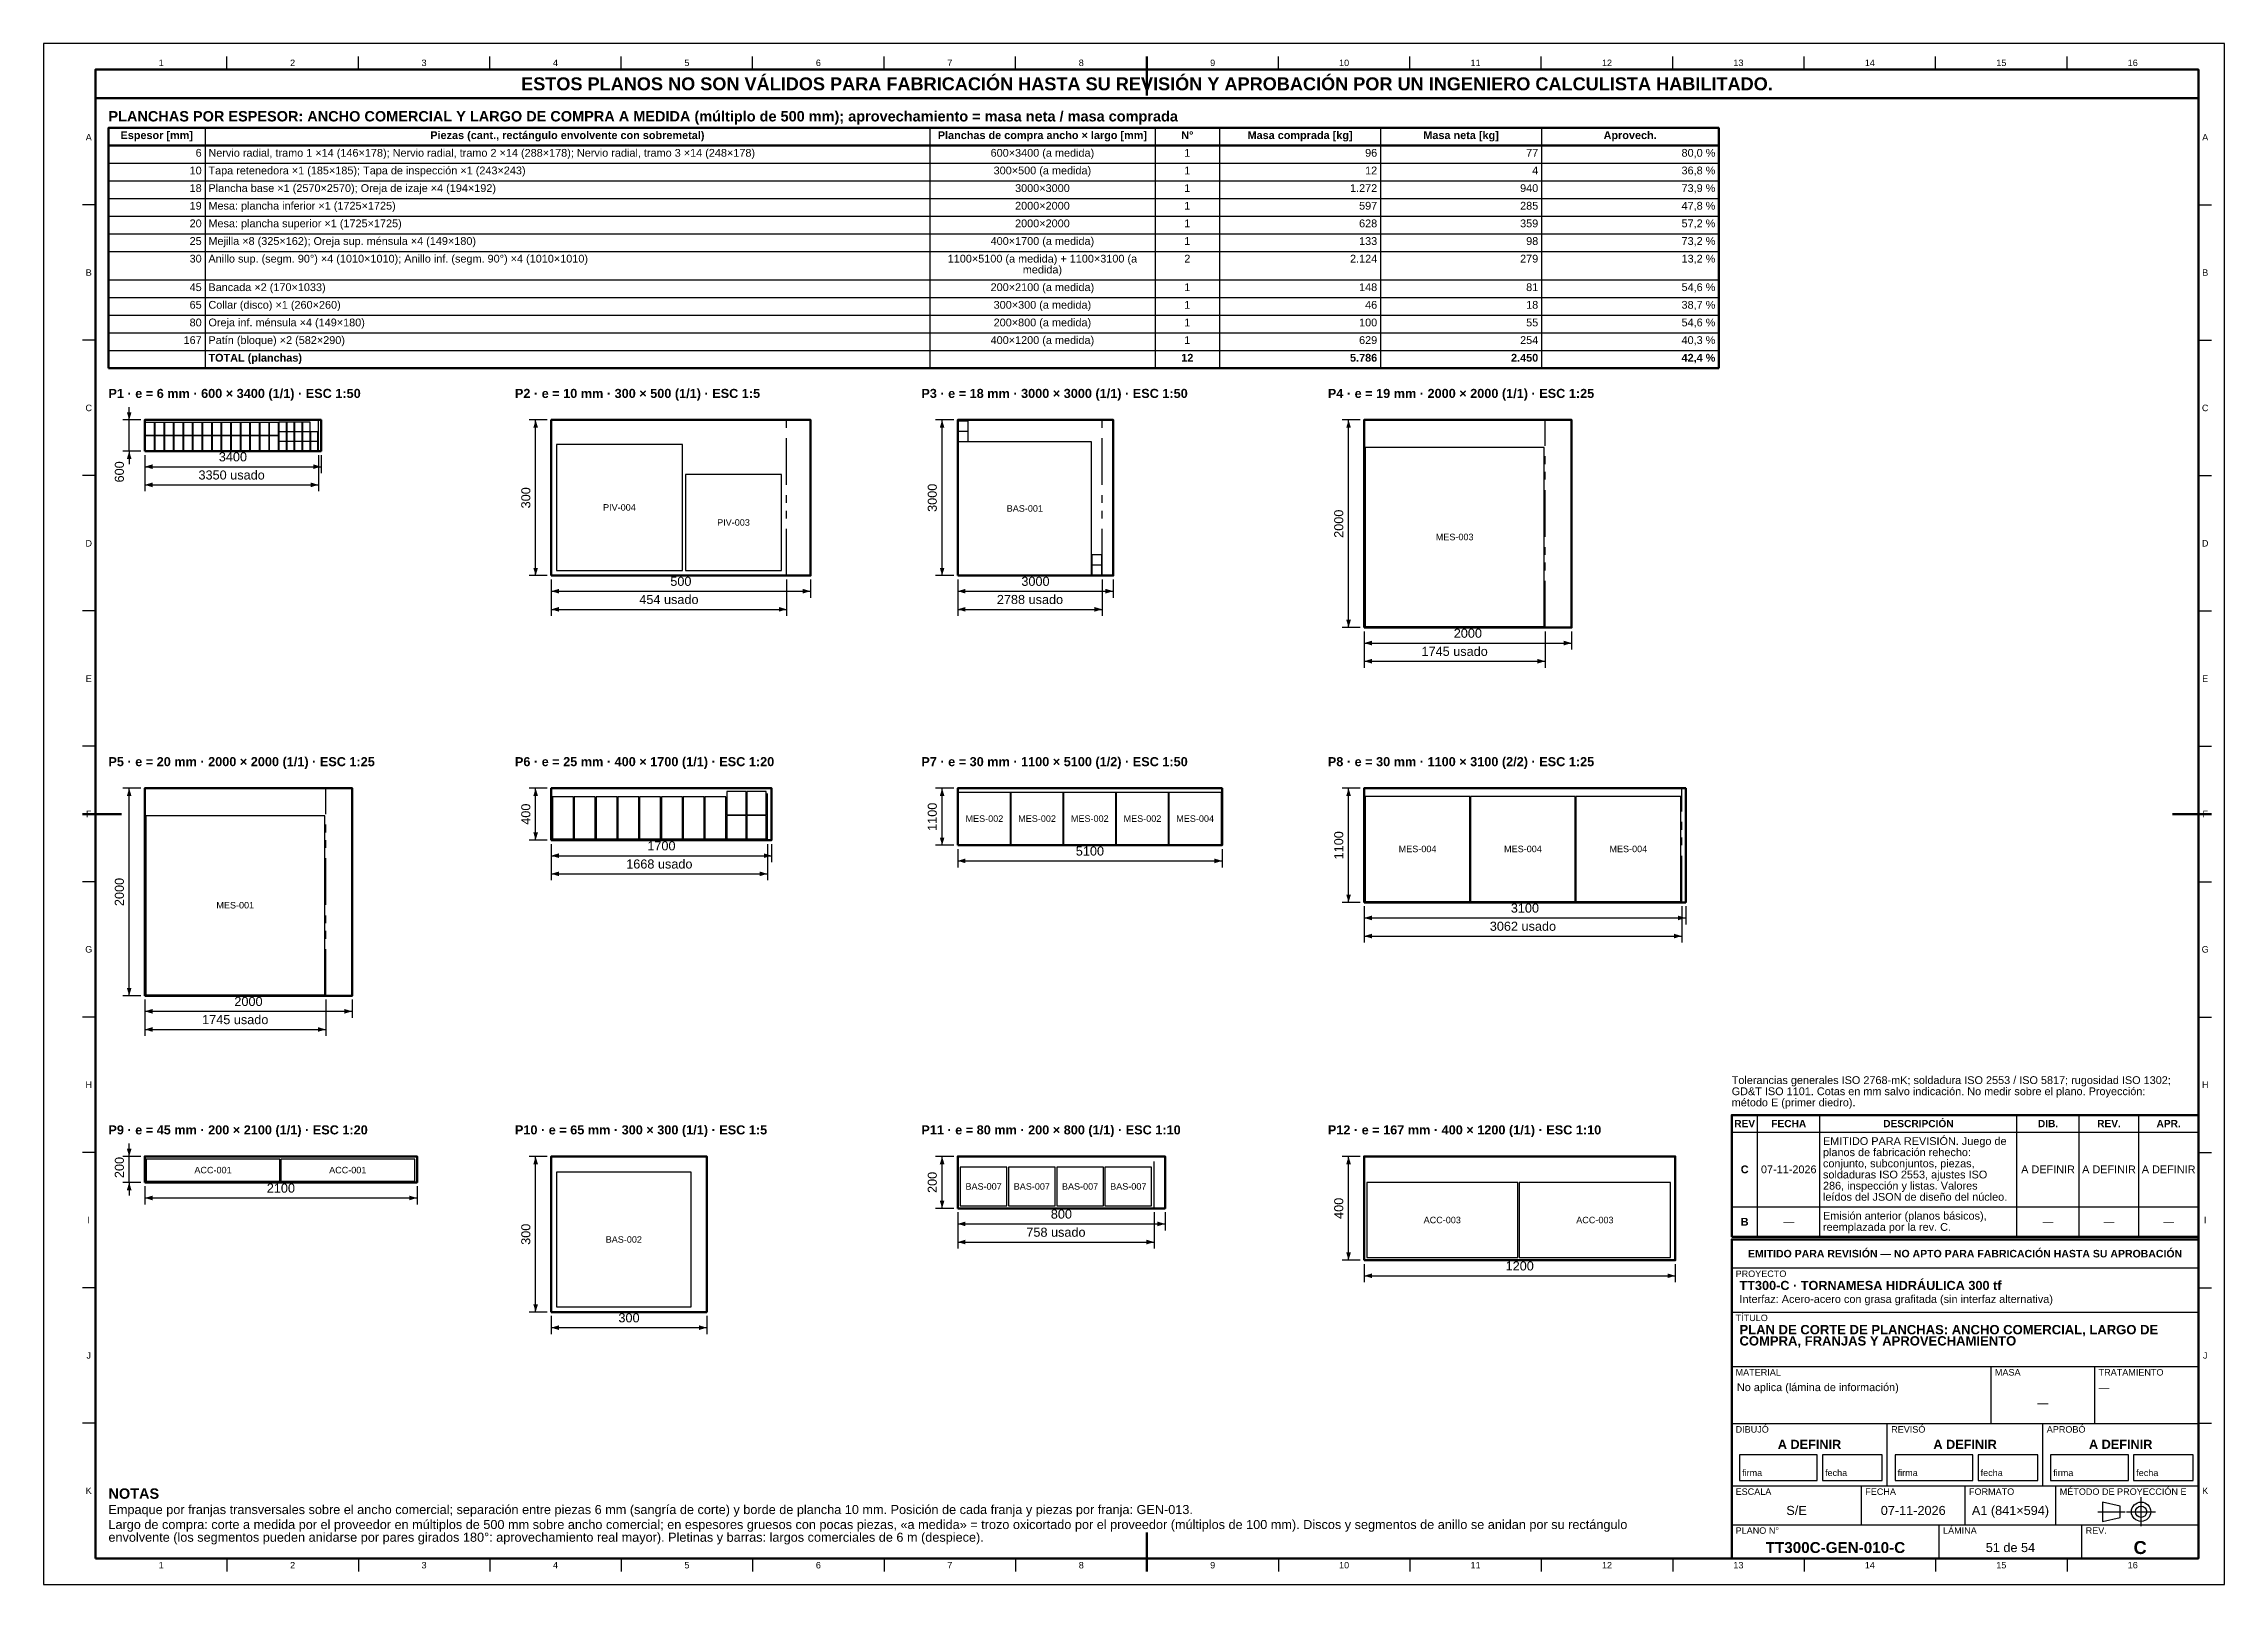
# Model space of a CAD drawing. Header units: millimetres. Extents: x 0 to 841, y 0 to 594.
import ezdxf
from ezdxf.enums import TextEntityAlignment as Align

# ---------------------------------------------------------------- set-up
doc = ezdxf.new("R2010")
doc.units = ezdxf.units.MM
doc.linetypes.add('EJE', pattern=[31, 20, -4, 3, -4])
doc.linetypes.add('FANTASMA', pattern=[35, 18, -4, 3, -3, 3, -4])
for name, color, linetype, lineweight in [('COTA', 7, 'CONTINUOUS', 25), ('EJE', 7, 'EJE', 25), ('FANT', 7, 'FANTASMA', 25), ('FINA', 7, 'CONTINUOUS', 25), ('MARCO', 7, 'CONTINUOUS', 70), ('TXT', 7, 'CONTINUOUS', 25), ('VIS', 7, 'CONTINUOUS', 50)]:
    doc.layers.add(name, color=color, linetype=linetype, lineweight=lineweight)
doc.styles.add('STD', font='LiberationSans-Regular.ttf')
doc.styles.add('STDB', font='LiberationSans-Bold.ttf')

msp = doc.modelspace()

# ---------------------------------------------------------------- texts
at = {"layer": 'TXT'}
for s, height, style, p in [('1', 2.5, 'STD', (45.34, 586.6)), ('2', 2.5, 'STD', (96.03, 586.6)), ('3', 2.5, 'STD', (146.72, 586.6)), ('ESTOS PLANOS NO SON VÁLIDOS PARA FABRICACIÓN HASTA SU REVISIÓN Y APROBACIÓN POR UN INGENIERO CALCULISTA HABILITADO.', 5, 'STDB', (425.5, 578.5)), ('4', 2.5, 'STD', (197.41, 586.6)), ('5', 2.5, 'STD', (248.09, 586.6)), ('6', 2.5, 'STD', (298.78, 586.6)), ('7', 2.5, 'STD', (349.47, 586.6)), ('8', 2.5, 'STD', (400.16, 586.6)), ('9', 2.5, 'STD', (450.84, 586.6)), ('10', 2.5, 'STD', (501.53, 586.6)), ('11', 2.5, 'STD', (552.22, 586.6)), ('12', 2.5, 'STD', (602.91, 586.6)), ('13', 2.5, 'STD', (653.59, 586.6)), ('14', 2.5, 'STD', (704.28, 586.6)), ('15', 2.5, 'STD', (754.97, 586.6)), ('16', 2.5, 'STD', (805.66, 586.6)), ('A', 2.5, 'STD', (17.4, 557.91)), ('Espesor [mm]', 3, 'STDB', (43.63, 558.7)), ('Piezas (cant., rectángulo envolvente con sobremetal)', 3, 'STDB', (201.98, 558.7)), ('Planchas de compra ancho × largo [mm]', 3, 'STDB', (385.18, 558.7)), ('N°', 3, 'STDB', (441.07, 558.7)), ('Masa comprada [kg]', 3, 'STDB', (484.54, 558.7)), ('Masa neta [kg]', 3, 'STDB', (546.64, 558.7)), ('Aprovech.', 3, 'STDB', (611.84, 558.7)), ('A', 2.5, 'STD', (833.6, 557.91)), ('600×3400 (a medida)', 3, 'STD', (385.18, 551.9)), ('300×500 (a medida)', 3, 'STD', (385.18, 545.1)), ('1', 3, 'STD', (441.07, 551.9)), ('3000×3000', 3, 'STD', (385.18, 538.3)), ('1', 3, 'STD', (441.07, 545.1)), ('1', 3, 'STD', (441.07, 538.3)), ('2000×2000', 3, 'STD', (385.18, 531.5)), ('1', 3, 'STD', (441.07, 531.5)), ('2000×2000', 3, 'STD', (385.18, 524.7)), ('1', 3, 'STD', (441.07, 524.7)), ('400×1700 (a medida)', 3, 'STD', (385.18, 517.9)), ('1', 3, 'STD', (441.07, 517.9)), ('B', 2.5, 'STD', (17.4, 505.73)), ('1100×5100 (a medida) + 1100×3100 (a', 3, 'STD', (385.18, 511.1)), ('medida)', 3, 'STD', (385.18, 506.9)), ('2', 3, 'STD', (441.07, 511.1)), ('B', 2.5, 'STD', (833.6, 505.73)), ('200×2100 (a medida)', 3, 'STD', (385.18, 500.1)), ('1', 3, 'STD', (441.07, 500.1)), ('300×300 (a medida)', 3, 'STD', (385.18, 493.3)), ('200×800 (a medida)', 3, 'STD', (385.18, 486.5)), ('1', 3, 'STD', (441.07, 493.3)), ('1', 3, 'STD', (441.07, 486.5)), ('400×1200 (a medida)', 3, 'STD', (385.18, 479.7)), ('1', 3, 'STD', (441.07, 479.7)), ('12', 3, 'STDB', (441.07, 472.9)), ('C', 2.5, 'STD', (17.4, 453.55)), ('C', 2.5, 'STD', (833.6, 453.55)), ('PIV-004', 2.5, 'STD', (222.05, 415.2)), ('BAS-001', 2.5, 'STD', (378.4, 414.8)), ('PIV-003', 2.5, 'STD', (266.05, 409.4)), ('MES-003', 2.5, 'STD', (544.15, 403.8)), ('D', 2.5, 'STD', (17.4, 401.36)), ('D', 2.5, 'STD', (833.6, 401.36)), ('E', 2.5, 'STD', (17.4, 349.18)), ('E', 2.5, 'STD', (833.6, 349.18)), ('F', 2.5, 'STD', (17.4, 297)), ('MES-002', 2.5, 'STD', (362.8, 295.23)), ('MES-002', 2.5, 'STD', (383.12, 295.23)), ('MES-002', 2.5, 'STD', (403.44, 295.23)), ('MES-002', 2.5, 'STD', (423.76, 295.23)), ('MES-004', 2.5, 'STD', (444.08, 295.23)), ('F', 2.5, 'STD', (833.6, 297)), ('MES-004', 2.5, 'STD', (529.85, 283.53)), ('MES-004', 2.5, 'STD', (570.49, 283.53)), ('MES-004', 2.5, 'STD', (611.13, 283.53)), ('MES-001', 2.5, 'STD', (73.9, 261.83)), ('G', 2.5, 'STD', (17.4, 244.82)), ('G', 2.5, 'STD', (833.6, 244.82)), ('H', 2.5, 'STD', (17.4, 192.64)), ('H', 2.5, 'STD', (833.6, 192.64)), ('REV', 2.8, 'STDB', (656, 177.65)), ('FECHA', 2.8, 'STDB', (673, 177.65)), ('DESCRIPCIÓN', 2.8, 'STDB', (723, 177.65)), ('DIB.', 2.8, 'STDB', (773, 177.65)), ('REV.', 2.8, 'STDB', (796.5, 177.65)), ('APR.', 2.8, 'STDB', (819.5, 177.65)), ('ACC-001', 2.5, 'STD', (65.33, 159.72)), ('ACC-001', 2.5, 'STD', (117.29, 159.72)), ('C', 3, 'STDB', (656, 160)), ('07-11-2026', 3, 'STD', (673, 160)), ('A DEFINIR', 3, 'STD', (773, 160)), ('A DEFINIR', 3, 'STD', (796.5, 160)), ('A DEFINIR', 3, 'STD', (819.5, 160)), ('BAS-007', 2.5, 'STD', (362.5, 153.42)), ('BAS-007', 2.5, 'STD', (381.1, 153.42)), ('BAS-007', 2.5, 'STD', (399.7, 153.42)), ('BAS-007', 2.5, 'STD', (418.3, 153.42)), ('I', 2.5, 'STD', (17.4, 140.45)), ('ACC-003', 2.5, 'STD', (539.38, 140.47)), ('ACC-003', 2.5, 'STD', (598.23, 140.47)), ('B', 3, 'STDB', (656, 139.8)), ('—', 3, 'STD', (673, 139.8)), ('—', 3, 'STD', (773, 139.8)), ('—', 3, 'STD', (796.5, 139.8)), ('—', 3, 'STD', (819.5, 139.8)), ('I', 2.5, 'STD', (833.6, 140.45)), ('BAS-002', 2.5, 'STD', (223.75, 132.97)), ('EMITIDO PARA REVISIÓN — NO APTO PARA FABRICACIÓN HASTA SU APROBACIÓN', 2.9, 'STDB', (741, 127.5)), ('J', 2.5, 'STD', (17.4, 88.27)), ('J', 2.5, 'STD', (833.6, 88.27)), ('—', 3, 'STD', (771, 70)), ('A DEFINIR', 3.5, 'STDB', (681, 54)), ('A DEFINIR', 3.5, 'STDB', (741, 54)), ('A DEFINIR', 3.5, 'STDB', (801, 54)), ('K', 2.5, 'STD', (17.4, 36.09)), ('K', 2.5, 'STD', (833.6, 36.09)), ('S/E', 3.5, 'STD', (676, 28.5)), ('07-11-2026', 3.5, 'STD', (721, 28.5)), ('A1 (841×594)', 3.5, 'STD', (758.5, 28.5)), ('1', 2.5, 'STD', (45.34, 7.4)), ('2', 2.5, 'STD', (96.03, 7.4)), ('3', 2.5, 'STD', (146.72, 7.4)), ('4', 2.5, 'STD', (197.41, 7.4)), ('5', 2.5, 'STD', (248.09, 7.4)), ('6', 2.5, 'STD', (298.78, 7.4)), ('7', 2.5, 'STD', (349.47, 7.4)), ('8', 2.5, 'STD', (400.16, 7.4)), ('9', 2.5, 'STD', (450.84, 7.4)), ('10', 2.5, 'STD', (501.53, 7.4)), ('11', 2.5, 'STD', (552.22, 7.4)), ('12', 2.5, 'STD', (602.91, 7.4)), ('13', 2.5, 'STD', (653.59, 7.4)), ('TT300C-GEN-010-C', 4.2, 'STDB', (691, 14.2)), ('14', 2.5, 'STD', (704.28, 7.4)), ('51 de 54', 3.5, 'STD', (758.5, 14.2)), ('15', 2.5, 'STD', (754.97, 7.4)), ('16', 2.5, 'STD', (805.66, 7.4)), ('C', 5, 'STDB', (808.5, 14.2))]:
    msp.add_text(s, height=height, dxfattribs=dict(at, style=style)).set_placement(p, align=Align.MIDDLE_CENTER)
for s, height, style, p in [('PLANCHAS POR ESPESOR: ANCHO COMERCIAL Y LARGO DE COMPRA A MEDIDA (múltiplo de 500 mm); aprovechamiento = masa neta / masa comprada', 4, 'STDB', (25, 568)), ('P1 · e = 6 mm · 600 × 3400 (1/1) · ESC 1:50', 3.5, 'STDB', (25, 460.9)), ('P2 · e = 10 mm · 300 × 500 (1/1) · ESC 1:5', 3.5, 'STDB', (181.75, 460.9)), ('P3 · e = 18 mm · 3000 × 3000 (1/1) · ESC 1:50', 3.5, 'STDB', (338.5, 460.9)), ('P4 · e = 19 mm · 2000 × 2000 (1/1) · ESC 1:25', 3.5, 'STDB', (495.25, 460.9)), ('P5 · e = 20 mm · 2000 × 2000 (1/1) · ESC 1:25', 3.5, 'STDB', (25, 318.93)), ('P6 · e = 25 mm · 400 × 1700 (1/1) · ESC 1:20', 3.5, 'STDB', (181.75, 318.93)), ('P7 · e = 30 mm · 1100 × 5100 (1/2) · ESC 1:50', 3.5, 'STDB', (338.5, 318.93)), ('P8 · e = 30 mm · 1100 × 3100 (2/2) · ESC 1:25', 3.5, 'STDB', (495.25, 318.93)), ('P9 · e = 45 mm · 200 × 2100 (1/1) · ESC 1:20', 3.5, 'STDB', (25, 176.97)), ('P10 · e = 65 mm · 300 × 300 (1/1) · ESC 1:5', 3.5, 'STDB', (181.75, 176.97)), ('P11 · e = 80 mm · 200 × 800 (1/1) · ESC 1:10', 3.5, 'STDB', (338.5, 176.97)), ('P12 · e = 167 mm · 400 × 1200 (1/1) · ESC 1:10', 3.5, 'STDB', (495.25, 176.97)), ('planos de fabricación rehecho:', 3, 'STD', (686.2, 168.1)), ('EMITIDO PARA REVISIÓN. Juego de', 3, 'STD', (686.2, 172.4)), ('conjunto, subconjuntos, piezas,', 3, 'STD', (686.2, 163.8)), ('soldaduras ISO 2553, ajustes ISO', 3, 'STD', (686.2, 159.5)), ('286, inspección y listas. Valores', 3, 'STD', (686.2, 155.2)), ('leídos del JSON de diseño del núcleo.', 3, 'STD', (686.2, 150.9)), ('Emisión anterior (planos básicos),', 3, 'STD', (686.2, 143.6)), ('reemplazada por la rev. C.', 3, 'STD', (686.2, 139.3)), ('PROYECTO', 2.5, 'STD', (652.5, 121)), ('TT300-C · TORNAMESA HIDRÁULICA 300 tf', 3.5, 'STDB', (654, 117)), ('Interfaz: Acero-acero con grasa grafitada (sin interfaz alternativa)', 3, 'STD', (654, 111.5)), ('TÍTULO', 2.5, 'STD', (652.5, 104)), ('COMPRA, FRANJAS Y APROVECHAMIENTO', 3.6, 'STDB', (654, 95.68)), ('PLAN DE CORTE DE PLANCHAS: ANCHO COMERCIAL, LARGO DE', 3.6, 'STDB', (654, 100)), ('MATERIAL', 2.5, 'STD', (652.5, 83)), ('No aplica (lámina de información)', 3, 'STD', (653, 77.5)), ('MASA', 2.5, 'STD', (752.5, 83)), ('—', 3, 'STD', (792.5, 77.5)), ('TRATAMIENTO', 2.5, 'STD', (792.5, 83)), ('DIBUJÓ', 2.5, 'STD', (652.5, 61)), ('REVISÓ', 2.5, 'STD', (712.5, 61)), ('APROBÓ', 2.5, 'STD', (772.5, 61)), ('NOTAS', 4, 'STDB', (25, 37)), ('ESCALA', 2.5, 'STD', (652.5, 37)), ('FECHA', 2.5, 'STD', (702.5, 37)), ('FORMATO', 2.5, 'STD', (742.5, 37)), ('MÉTODO DE PROYECCIÓN E', 2.5, 'STD', (777.5, 37)), ('Empaque por franjas transversales sobre el ancho comercial; separación entre piezas 6 mm (sangría de corte) y borde de plancha 10 mm. Posición de cada franja y piezas por franja: GEN-013.', 3.5, 'STD', (25, 30.6)), ('envolvente (los segmentos pueden anidarse por pares girados 180°: aprovechamiento real mayor). Pletinas y barras: largos comerciales de 6 m (despiece).', 3.5, 'STD', (25, 19.93)), ('Largo de compra: corte a medida por el proveedor en múltiplos de 500 mm sobre ancho comercial; en espesores gruesos con pocas piezas, «a medida» = trozo oxicortado por el proveedor (múltiplos de 100 mm). Discos y segmentos de anillo se anidan por su rectángulo', 3.5, 'STD', (25, 24.83)), ('PLANO N°', 2.5, 'STD', (652.5, 22)), ('LÁMINA', 2.5, 'STD', (732.5, 22)), ('REV.', 2.5, 'STD', (787.5, 22))]:
    msp.add_text(s, height=height, dxfattribs=dict(at, style=style)).set_placement(p, align=Align.TOP_LEFT)
for s, style, p in [('6', 'STD', (60.96, 551.9)), ('96', 'STD', (514.29, 551.9)), ('77', 'STD', (576.39, 551.9)), ('80,0 %', 'STD', (644.7, 551.9)), ('10', 'STD', (60.96, 545.1)), ('18', 'STD', (60.96, 538.3)), ('1.272', 'STD', (514.29, 538.3)), ('12', 'STD', (514.29, 545.1)), ('940', 'STD', (576.39, 538.3)), ('4', 'STD', (576.39, 545.1)), ('36,8 %', 'STD', (644.7, 545.1)), ('73,9 %', 'STD', (644.7, 538.3)), ('19', 'STD', (60.96, 531.5)), ('597', 'STD', (514.29, 531.5)), ('285', 'STD', (576.39, 531.5)), ('47,8 %', 'STD', (644.7, 531.5)), ('20', 'STD', (60.96, 524.7)), ('628', 'STD', (514.29, 524.7)), ('359', 'STD', (576.39, 524.7)), ('57,2 %', 'STD', (644.7, 524.7)), ('25', 'STD', (60.96, 517.9)), ('133', 'STD', (514.29, 517.9)), ('98', 'STD', (576.39, 517.9)), ('73,2 %', 'STD', (644.7, 517.9)), ('30', 'STD', (60.96, 511.1)), ('2.124', 'STD', (514.29, 511.1)), ('279', 'STD', (576.39, 511.1)), ('13,2 %', 'STD', (644.7, 511.1)), ('45', 'STD', (60.96, 500.1)), ('148', 'STD', (514.29, 500.1)), ('81', 'STD', (576.39, 500.1)), ('54,6 %', 'STD', (644.7, 500.1)), ('80', 'STD', (60.96, 486.5)), ('65', 'STD', (60.96, 493.3)), ('100', 'STD', (514.29, 486.5)), ('46', 'STD', (514.29, 493.3)), ('55', 'STD', (576.39, 486.5)), ('18', 'STD', (576.39, 493.3)), ('38,7 %', 'STD', (644.7, 493.3)), ('54,6 %', 'STD', (644.7, 486.5)), ('167', 'STD', (60.96, 479.7)), ('629', 'STD', (514.29, 479.7)), ('254', 'STD', (576.39, 479.7)), ('40,3 %', 'STD', (644.7, 479.7)), ('5.786', 'STDB', (514.29, 472.9)), ('2.450', 'STDB', (576.39, 472.9)), ('42,4 %', 'STDB', (644.7, 472.9))]:
    msp.add_text(s, height=3, dxfattribs=dict(at, style=style)).set_placement(p, align=Align.MIDDLE_RIGHT)
for s, style, p in [('Tapa retenedora ×1 (185×185); Tapa de inspección ×1 (243×243)', 'STD', (63.56, 545.1)), ('Nervio radial, tramo 1 ×14 (146×178); Nervio radial, tramo 2 ×14 (288×178); Nervio radial, tramo 3 ×14 (248×178)', 'STD', (63.56, 551.9)), ('Plancha base ×1 (2570×2570); Oreja de izaje ×4 (194×192)', 'STD', (63.56, 538.3)), ('Mesa: plancha inferior ×1 (1725×1725)', 'STD', (63.56, 531.5)), ('Mesa: plancha superior ×1 (1725×1725)', 'STD', (63.56, 524.7)), ('Mejilla ×8 (325×162); Oreja sup. ménsula ×4 (149×180)', 'STD', (63.56, 517.9)), ('Anillo sup. (segm. 90°) ×4 (1010×1010); Anillo inf. (segm. 90°) ×4 (1010×1010)', 'STD', (63.56, 511.1)), ('Bancada ×2 (170×1033)', 'STD', (63.56, 500.1)), ('Oreja inf. ménsula ×4 (149×180)', 'STD', (63.56, 486.5)), ('Collar (disco) ×1 (260×260)', 'STD', (63.56, 493.3)), ('Patín (bloque) ×2 (582×290)', 'STD', (63.56, 479.7)), ('TOTAL (planchas)', 'STDB', (63.56, 472.9))]:
    msp.add_text(s, height=3, dxfattribs=dict(at, style=style)).set_placement(p, align=Align.MIDDLE_LEFT)
at = {"layer": 'TXT', "style": 'STD'}
for s, p in [('600', (32, 428.9)), ('300', (188.75, 418.9)), ('3000', (345.5, 418.9)), ('2000', (502.25, 408.9)), ('400', (188.75, 296.93)), ('1100', (345.5, 295.93)), ('1100', (502.25, 284.93)), ('2000', (32, 266.93)), ('200', (32, 160.71)), ('200', (345.5, 154.97)), ('400', (502.25, 144.97)), ('300', (188.75, 134.97))]:
    msp.add_text(s, height=3.5, rotation=90, dxfattribs=at).set_placement(p, align=Align.BOTTOM_CENTER)
for s, p in [('3350 usado', (72.5, 424.9)), ('3400', (73, 431.9)), ('500', (245.75, 383.9)), ('3000', (382.5, 383.9)), ('454 usado', (241.15, 376.9)), ('2788 usado', (380.38, 376.9)), ('1745 usado', (544.15, 356.9)), ('2000', (549.25, 363.9)), ('1700', (238.25, 281.93)), ('1668 usado', (237.45, 274.93)), ('5100', (403.5, 279.93)), ('3100', (571.25, 257.93)), ('3062 usado', (570.49, 250.93)), ('1745 usado', (73.9, 214.93)), ('2000', (79, 221.93)), ('2100', (91.5, 149.97)), ('800', (392.5, 139.97)), ('758 usado', (390.4, 132.97)), ('1200', (569.25, 119.97)), ('300', (225.75, 99.97))]:
    msp.add_text(s, height=3.5, dxfattribs=at).set_placement(p, align=Align.BOTTOM_CENTER)
for s, height, p in [('Tolerancias generales ISO 2768-mK; soldadura ISO 2553 / ISO 5817; rugosidad ISO 1302;', 3, (651, 192)), ('GD&T ISO 1101. Cotas en mm salvo indicación. No medir sobre el plano. Proyección:', 3, (651, 187.7)), ('método E (primer diedro).', 3, (651, 183.4)), ('firma', 2.5, (655, 41)), ('fecha', 2.5, (687, 41)), ('firma', 2.5, (715, 41)), ('fecha', 2.5, (747, 41)), ('firma', 2.5, (775, 41)), ('fecha', 2.5, (807, 41))]:
    msp.add_text(s, height=height, dxfattribs=at).set_placement(p, align=Align.BOTTOM_LEFT)

# ---------------------------------------------------------------- linework, layer by layer
at = {"layer": 'COTA'}
for p, q in [((37.5, 448.9), (30.5, 448.9)), ((33, 448.9), (33, 453.9)), ((33, 436.9), (33, 448.9)), ((194.25, 448.9), (187.25, 448.9)), ((189.75, 388.9), (189.75, 448.9)), ((351, 448.9), (344, 448.9)), ((346.5, 388.9), (346.5, 448.9)), ((507.75, 448.9), (500.75, 448.9)), ((503.25, 368.9), (503.25, 448.9)), ((37.5, 436.9), (30.5, 436.9)), ((33, 436.9), (33, 431.9)), ((39, 435.4), (39, 428.4)), ((39, 435.4), (39, 421.4)), ((39, 430.9), (107, 430.9)), ((106, 435.4), (106, 421.4)), ((107, 435.4), (107, 428.4)), ((39, 423.9), (106, 423.9)), ((194.25, 388.9), (187.25, 388.9)), ((195.75, 387.4), (195.75, 380.4)), ((195.75, 387.4), (195.75, 373.4)), ((286.55, 387.4), (286.55, 373.4)), ((295.75, 387.4), (295.75, 380.4)), ((351, 388.9), (344, 388.9)), ((352.5, 387.4), (352.5, 380.4)), ((352.5, 387.4), (352.5, 373.4)), ((408.26, 387.4), (408.26, 373.4)), ((412.5, 387.4), (412.5, 380.4)), ((195.75, 382.9), (295.75, 382.9)), ((352.5, 382.9), (412.5, 382.9)), ((195.75, 375.9), (286.55, 375.9)), ((352.5, 375.9), (408.26, 375.9)), ((507.75, 368.9), (500.75, 368.9)), ((509.25, 367.4), (509.25, 360.4)), ((509.25, 367.4), (509.25, 353.4)), ((509.25, 362.9), (589.25, 362.9)), ((579.05, 367.4), (579.05, 353.4)), ((589.25, 367.4), (589.25, 360.4)), ((509.25, 355.9), (579.05, 355.9)), ((37.5, 306.93), (30.5, 306.93)), ((33, 226.93), (33, 306.93)), ((194.25, 306.93), (187.25, 306.93)), ((189.75, 286.93), (189.75, 306.93)), ((351, 306.93), (344, 306.93)), ((346.5, 284.93), (346.5, 306.93)), ((507.75, 306.93), (500.75, 306.93)), ((503.25, 262.93), (503.25, 306.93)), ((194.25, 286.93), (187.25, 286.93)), ((195.75, 285.43), (195.75, 278.43)), ((195.75, 285.43), (195.75, 271.43)), ((195.75, 280.93), (280.75, 280.93)), ((279.15, 285.43), (279.15, 271.43)), ((280.75, 285.43), (280.75, 278.43)), ((351, 284.93), (344, 284.93)), ((352.5, 283.43), (352.5, 276.43)), ((352.5, 278.93), (454.5, 278.93)), ((454.5, 283.43), (454.5, 276.43)), ((195.75, 273.93), (279.15, 273.93)), ((507.75, 262.93), (500.75, 262.93)), ((509.25, 261.43), (509.25, 254.43)), ((509.25, 261.43), (509.25, 247.43)), ((631.73, 261.43), (631.73, 247.43)), ((633.25, 261.43), (633.25, 254.43)), ((509.25, 256.93), (633.25, 256.93)), ((509.25, 249.93), (631.73, 249.93)), ((37.5, 226.93), (30.5, 226.93)), ((39, 225.43), (39, 218.43)), ((39, 225.43), (39, 211.43)), ((39, 220.93), (119, 220.93)), ((108.8, 225.43), (108.8, 211.43)), ((119, 225.43), (119, 218.43)), ((39, 213.93), (108.8, 213.93)), ((33, 164.97), (33, 169.97)), ((37.5, 164.97), (30.5, 164.97)), ((33, 164.97), (33, 165.95)), ((33, 154.97), (33, 164.97)), ((194.25, 164.97), (187.25, 164.97)), ((189.75, 104.97), (189.75, 164.97)), ((351, 164.97), (344, 164.97)), ((346.5, 144.97), (346.5, 164.97)), ((507.75, 164.97), (500.75, 164.97)), ((503.25, 124.97), (503.25, 164.97)), ((37.5, 154.97), (30.5, 154.97)), ((33, 154.97), (33, 149.97)), ((39, 153.47), (39, 146.47)), ((144, 153.47), (144, 146.47)), ((39, 148.97), (144, 148.97)), ((351, 144.97), (344, 144.97)), ((352.5, 143.47), (352.5, 136.47)), ((352.5, 143.47), (352.5, 129.47)), ((428.3, 143.47), (428.3, 129.47)), ((432.5, 143.47), (432.5, 136.47)), ((352.5, 138.97), (432.5, 138.97)), ((352.5, 131.97), (428.3, 131.97)), ((507.75, 124.97), (500.75, 124.97)), ((509.25, 123.47), (509.25, 116.47)), ((509.25, 118.97), (629.25, 118.97)), ((629.25, 123.47), (629.25, 116.47)), ((194.25, 104.97), (187.25, 104.97)), ((195.75, 103.47), (195.75, 96.47)), ((255.75, 103.47), (255.75, 96.47)), ((195.75, 98.97), (255.75, 98.97))]:
    msp.add_line(p, q, dxfattribs=at)
for points in [[(33, 448.9), (33.9, 451.9), (32.1, 451.9)], [(189.75, 448.9), (188.85, 445.9), (190.65, 445.9)], [(346.5, 448.9), (345.6, 445.9), (347.4, 445.9)], [(503.25, 448.9), (502.35, 445.9), (504.15, 445.9)], [(33, 436.9), (32.1, 433.9), (33.9, 433.9)], [(39, 430.9), (42, 430), (42, 431.8)], [(107, 430.9), (104, 431.8), (104, 430)], [(39, 423.9), (42, 423), (42, 424.8)], [(106, 423.9), (103, 424.8), (103, 423)], [(189.75, 388.9), (190.65, 391.9), (188.85, 391.9)], [(346.5, 388.9), (347.4, 391.9), (345.6, 391.9)], [(195.75, 382.9), (198.75, 382), (198.75, 383.8)], [(295.75, 382.9), (292.75, 383.8), (292.75, 382)], [(352.5, 382.9), (355.5, 382), (355.5, 383.8)], [(412.5, 382.9), (409.5, 383.8), (409.5, 382)], [(195.75, 375.9), (198.75, 375), (198.75, 376.8)], [(286.55, 375.9), (283.55, 376.8), (283.55, 375)], [(352.5, 375.9), (355.5, 375), (355.5, 376.8)], [(408.26, 375.9), (405.26, 376.8), (405.26, 375)], [(503.25, 368.9), (504.15, 371.9), (502.35, 371.9)], [(509.25, 362.9), (512.25, 362), (512.25, 363.8)], [(589.25, 362.9), (586.25, 363.8), (586.25, 362)], [(509.25, 355.9), (512.25, 355), (512.25, 356.8)], [(579.05, 355.9), (576.05, 356.8), (576.05, 355)], [(33, 306.93), (32.1, 303.93), (33.9, 303.93)], [(189.75, 306.93), (188.85, 303.93), (190.65, 303.93)], [(346.5, 306.93), (345.6, 303.93), (347.4, 303.93)], [(503.25, 306.93), (502.35, 303.93), (504.15, 303.93)], [(189.75, 286.93), (190.65, 289.93), (188.85, 289.93)], [(346.5, 284.93), (347.4, 287.93), (345.6, 287.93)], [(195.75, 280.93), (198.75, 280.03), (198.75, 281.83)], [(280.75, 280.93), (277.75, 281.83), (277.75, 280.03)], [(352.5, 278.93), (355.5, 278.03), (355.5, 279.83)], [(454.5, 278.93), (451.5, 279.83), (451.5, 278.03)], [(195.75, 273.93), (198.75, 273.03), (198.75, 274.83)], [(279.15, 273.93), (276.15, 274.83), (276.15, 273.03)], [(503.25, 262.93), (504.15, 265.93), (502.35, 265.93)], [(509.25, 256.93), (512.25, 256.03), (512.25, 257.83)], [(633.25, 256.93), (630.25, 257.83), (630.25, 256.03)], [(509.25, 249.93), (512.25, 249.03), (512.25, 250.83)], [(631.73, 249.93), (628.73, 250.83), (628.73, 249.03)], [(33, 226.93), (33.9, 229.93), (32.1, 229.93)], [(39, 220.93), (42, 220.03), (42, 221.83)], [(119, 220.93), (116, 221.83), (116, 220.03)], [(39, 213.93), (42, 213.03), (42, 214.83)], [(108.8, 213.93), (105.8, 214.83), (105.8, 213.03)], [(33, 164.97), (33.9, 167.97), (32.1, 167.97)], [(189.75, 164.97), (188.85, 161.97), (190.65, 161.97)], [(346.5, 164.97), (345.6, 161.97), (347.4, 161.97)], [(503.25, 164.97), (502.35, 161.97), (504.15, 161.97)], [(33, 154.97), (32.1, 151.97), (33.9, 151.97)], [(39, 148.97), (42, 148.07), (42, 149.87)], [(144, 148.97), (141, 149.87), (141, 148.07)], [(346.5, 144.97), (347.4, 147.97), (345.6, 147.97)], [(352.5, 138.97), (355.5, 138.07), (355.5, 139.87)], [(432.5, 138.97), (429.5, 139.87), (429.5, 138.07)], [(352.5, 131.97), (355.5, 131.07), (355.5, 132.87)], [(428.3, 131.97), (425.3, 132.87), (425.3, 131.07)], [(503.25, 124.97), (504.15, 127.97), (502.35, 127.97)], [(509.25, 118.97), (512.25, 118.07), (512.25, 119.87)], [(629.25, 118.97), (626.25, 119.87), (626.25, 118.07)], [(189.75, 104.97), (190.65, 107.97), (188.85, 107.97)], [(195.75, 98.97), (198.75, 98.07), (198.75, 99.87)], [(255.75, 98.97), (252.75, 99.87), (252.75, 98.07)]]:
    msp.add_solid(points, dxfattribs=at)
at = {"layer": 'EJE'}
for p, q in [((792.14, 28), (802.68, 28)), ((803.3, 28), (814.46, 28)), ((808.88, 22.42), (808.88, 33.58))]:
    msp.add_line(p, q, dxfattribs=at)
at = {"layer": 'FANT'}
for p, q in [((106, 436.9), (106, 448.9)), ((286.55, 388.9), (286.55, 448.9)), ((408.26, 388.9), (408.26, 448.9)), ((579.05, 368.9), (579.05, 448.9)), ((108.8, 226.93), (108.8, 306.93)), ((279.15, 286.93), (279.15, 306.93)), ((631.73, 262.93), (631.73, 306.93)), ((428.3, 144.97), (428.3, 164.97))]:
    msp.add_line(p, q, dxfattribs=at)
at = {"layer": 'FINA'}
for p, q in [((70.69, 584), (70.69, 589)), ((121.38, 584), (121.38, 589)), ((172.06, 584), (172.06, 589)), ((222.75, 584), (222.75, 589)), ((273.44, 584), (273.44, 589)), ((324.12, 584), (324.12, 589)), ((374.81, 584), (374.81, 589)), ((425.5, 584), (425.5, 589)), ((476.19, 584), (476.19, 589)), ((526.88, 584), (526.88, 589)), ((577.56, 584), (577.56, 589)), ((628.25, 584), (628.25, 589)), ((678.94, 584), (678.94, 589)), ((729.62, 584), (729.62, 589)), ((780.31, 584), (780.31, 589)), ((62.26, 561.5), (62.26, 468.9)), ((341.71, 561.5), (341.71, 468.9)), ((428.65, 561.5), (428.65, 468.9)), ((453.49, 561.5), (453.49, 468.9)), ((515.59, 561.5), (515.59, 468.9)), ((577.69, 561.5), (577.69, 468.9)), ((25, 554.7), (646, 554.7)), ((25, 547.9), (646, 547.9)), ((25, 541.1), (646, 541.1)), ((20, 531.82), (15, 531.82)), ((25, 534.3), (646, 534.3)), ((831, 531.82), (836, 531.82)), ((25, 527.5), (646, 527.5)), ((25, 520.7), (646, 520.7)), ((25, 513.9), (646, 513.9)), ((25, 502.9), (646, 502.9)), ((25, 496.1), (646, 496.1)), ((25, 489.3), (646, 489.3)), ((20, 479.64), (15, 479.64)), ((25, 482.5), (646, 482.5)), ((831, 479.64), (836, 479.64)), ((25, 475.7), (646, 475.7)), ((20, 427.45), (15, 427.45)), ((831, 427.45), (836, 427.45)), ((20, 375.27), (15, 375.27)), ((831, 375.27), (836, 375.27)), ((20, 323.09), (15, 323.09)), ((831, 323.09), (836, 323.09)), ((20, 270.91), (15, 270.91)), ((831, 270.91), (836, 270.91)), ((20, 218.73), (15, 218.73)), ((831, 218.73), (836, 218.73)), ((661, 134), (661, 180.9)), ((685, 134), (685, 180.9)), ((761, 134), (761, 180.9)), ((785, 134), (785, 180.9)), ((808, 134), (808, 180.9)), ((651, 174.4), (831, 174.4)), ((20, 166.55), (15, 166.55)), ((831, 166.55), (836, 166.55)), ((651, 145.6), (831, 145.6)), ((651, 134), (831, 134)), ((651, 133), (831, 133)), ((651, 122), (831, 122)), ((20, 114.36), (15, 114.36)), ((831, 114.36), (836, 114.36)), ((651, 105), (831, 105)), ((651, 84), (831, 84)), ((751, 62), (751, 84)), ((791, 62), (791, 84)), ((20, 62.18), (15, 62.18)), ((651, 62), (831, 62)), ((711, 38), (711, 62)), ((771, 38), (771, 62)), ((831, 62.18), (836, 62.18)), ((651, 38), (831, 38)), ((701, 23), (701, 38)), ((741, 23), (741, 38)), ((776, 23), (776, 38)), ((651, 23), (831, 23)), ((731, 10), (731, 23)), ((786, 10), (786, 23)), ((70.69, 10), (70.69, 5)), ((121.38, 10), (121.38, 5)), ((172.06, 10), (172.06, 5)), ((222.75, 10), (222.75, 5)), ((273.44, 10), (273.44, 5)), ((324.12, 10), (324.12, 5)), ((374.81, 10), (374.81, 5)), ((425.5, 10), (425.5, 5)), ((476.19, 10), (476.19, 5)), ((526.88, 10), (526.88, 5)), ((577.56, 10), (577.56, 5)), ((628.25, 10), (628.25, 5)), ((678.94, 10), (678.94, 5)), ((729.62, 10), (729.62, 5)), ((780.31, 10), (780.31, 5))]:
    msp.add_line(p, q, dxfattribs=at)
for points in [[(0, 0), (841, 0), (841, 594), (0, 594)], [(39.2, 442.98), (42.76, 442.98), (42.76, 447.94), (39.2, 447.94)], [(42.88, 442.98), (46.44, 442.98), (46.44, 447.94), (42.88, 447.94)], [(46.56, 442.98), (50.12, 442.98), (50.12, 447.94), (46.56, 447.94)], [(50.24, 442.98), (53.8, 442.98), (53.8, 447.94), (50.24, 447.94)], [(53.92, 442.98), (57.48, 442.98), (57.48, 447.94), (53.92, 447.94)], [(57.6, 442.98), (61.16, 442.98), (61.16, 447.94), (57.6, 447.94)], [(61.28, 442.98), (64.84, 442.98), (64.84, 447.94), (61.28, 447.94)], [(64.96, 442.98), (68.52, 442.98), (68.52, 447.94), (64.96, 447.94)], [(68.64, 442.98), (72.2, 442.98), (72.2, 447.94), (68.64, 447.94)], [(72.32, 442.98), (75.88, 442.98), (75.88, 447.94), (72.32, 447.94)], [(76, 442.98), (79.56, 442.98), (79.56, 447.94), (76, 447.94)], [(79.68, 442.98), (83.24, 442.98), (83.24, 447.94), (79.68, 447.94)], [(83.36, 442.98), (86.92, 442.98), (86.92, 447.94), (83.36, 447.94)], [(87.04, 442.98), (90.6, 442.98), (90.6, 447.94), (87.04, 447.94)], [(90.72, 444.46), (93.64, 444.46), (93.64, 448.02), (90.72, 448.02)], [(93.76, 444.46), (96.68, 444.46), (96.68, 448.02), (93.76, 448.02)], [(96.8, 444.46), (99.72, 444.46), (99.72, 448.02), (96.8, 448.02)], [(99.84, 444.46), (102.76, 444.46), (102.76, 448.02), (99.84, 448.02)], [(352.7, 444.62), (356.54, 444.62), (356.54, 448.5), (352.7, 448.5)], [(39.2, 437.1), (42.76, 437.1), (42.76, 442.86), (39.2, 442.86)], [(42.88, 437.1), (46.44, 437.1), (46.44, 442.86), (42.88, 442.86)], [(46.56, 437.1), (50.12, 437.1), (50.12, 442.86), (46.56, 442.86)], [(50.24, 437.1), (53.8, 437.1), (53.8, 442.86), (50.24, 442.86)], [(53.92, 437.1), (57.48, 437.1), (57.48, 442.86), (53.92, 442.86)], [(57.6, 437.1), (61.16, 437.1), (61.16, 442.86), (57.6, 442.86)], [(61.28, 437.1), (64.84, 437.1), (64.84, 442.86), (61.28, 442.86)], [(64.96, 437.1), (68.52, 437.1), (68.52, 442.86), (64.96, 442.86)], [(68.64, 437.1), (72.2, 437.1), (72.2, 442.86), (68.64, 442.86)], [(72.32, 437.1), (75.88, 437.1), (75.88, 442.86), (72.32, 442.86)], [(76, 437.1), (79.56, 437.1), (79.56, 442.86), (76, 442.86)], [(79.68, 437.1), (83.24, 437.1), (83.24, 442.86), (79.68, 442.86)], [(83.36, 437.1), (86.92, 437.1), (86.92, 442.86), (83.36, 442.86)], [(87.04, 437.1), (90.6, 437.1), (90.6, 442.86), (87.04, 442.86)], [(90.72, 440.78), (93.64, 440.78), (93.64, 444.34), (90.72, 444.34)], [(90.72, 437.1), (93.64, 437.1), (93.64, 440.66), (90.72, 440.66)], [(93.76, 440.78), (96.68, 440.78), (96.68, 444.34), (93.76, 444.34)], [(93.76, 437.1), (96.68, 437.1), (96.68, 440.66), (93.76, 440.66)], [(96.8, 440.78), (99.72, 440.78), (99.72, 444.34), (96.8, 444.34)], [(96.8, 437.1), (99.72, 437.1), (99.72, 440.66), (96.8, 440.66)], [(99.84, 440.78), (102.76, 440.78), (102.76, 444.34), (99.84, 444.34)], [(99.84, 437.1), (102.76, 437.1), (102.76, 440.66), (99.84, 440.66)], [(102.88, 440.78), (105.8, 440.78), (105.8, 444.34), (102.88, 444.34)], [(102.88, 437.1), (105.8, 437.1), (105.8, 440.66), (102.88, 440.66)], [(197.75, 390.9), (246.35, 390.9), (246.35, 439.5), (197.75, 439.5)], [(352.7, 440.62), (356.54, 440.62), (356.54, 444.5), (352.7, 444.5)], [(352.7, 389.1), (404.1, 389.1), (404.1, 440.5), (352.7, 440.5)], [(509.65, 369.3), (578.65, 369.3), (578.65, 438.3), (509.65, 438.3)], [(247.55, 390.9), (284.55, 390.9), (284.55, 427.9), (247.55, 427.9)], [(404.22, 393.1), (408.06, 393.1), (408.06, 396.98), (404.22, 396.98)], [(404.22, 389.1), (408.06, 389.1), (408.06, 392.98), (404.22, 392.98)], [(196.25, 287.43), (204.35, 287.43), (204.35, 303.68), (196.25, 303.68)], [(204.65, 287.43), (212.75, 287.43), (212.75, 303.68), (204.65, 303.68)], [(213.05, 287.43), (221.15, 287.43), (221.15, 303.68), (213.05, 303.68)], [(221.45, 287.43), (229.55, 287.43), (229.55, 303.68), (221.45, 303.68)], [(229.85, 287.43), (237.95, 287.43), (237.95, 303.68), (229.85, 303.68)], [(238.25, 287.43), (246.35, 287.43), (246.35, 303.68), (238.25, 303.68)], [(246.65, 287.43), (254.75, 287.43), (254.75, 303.68), (246.65, 303.68)], [(255.05, 287.43), (263.15, 287.43), (263.15, 303.68), (255.05, 303.68)], [(263.45, 296.73), (270.9, 296.73), (270.9, 305.73), (263.45, 305.73)], [(271.2, 296.73), (278.65, 296.73), (278.65, 305.73), (271.2, 305.73)], [(352.7, 285.13), (372.9, 285.13), (372.9, 305.33), (352.7, 305.33)], [(373.02, 285.13), (393.22, 285.13), (393.22, 305.33), (373.02, 305.33)], [(393.34, 285.13), (413.54, 285.13), (413.54, 305.33), (393.34, 305.33)], [(413.66, 285.13), (433.86, 285.13), (433.86, 305.33), (413.66, 305.33)], [(433.98, 285.13), (454.18, 285.13), (454.18, 305.33), (433.98, 305.33)], [(509.65, 263.33), (550.05, 263.33), (550.05, 303.73), (509.65, 303.73)], [(550.29, 263.33), (590.69, 263.33), (590.69, 303.73), (550.29, 303.73)], [(590.93, 263.33), (631.33, 263.33), (631.33, 303.73), (590.93, 303.73)], [(39.4, 227.33), (108.4, 227.33), (108.4, 296.33), (39.4, 296.33)], [(263.45, 287.43), (270.9, 287.43), (270.9, 296.43), (263.45, 296.43)], [(271.2, 287.43), (278.65, 287.43), (278.65, 296.43), (271.2, 296.43)], [(39.5, 155.47), (91.16, 155.47), (91.16, 163.97), (39.5, 163.97)], [(91.46, 155.47), (143.13, 155.47), (143.13, 163.97), (91.46, 163.97)], [(353.5, 145.97), (371.5, 145.97), (371.5, 160.87), (353.5, 160.87)], [(372.1, 145.97), (390.1, 145.97), (390.1, 160.87), (372.1, 160.87)], [(390.7, 145.97), (408.7, 145.97), (408.7, 160.87), (390.7, 160.87)], [(409.3, 145.97), (427.3, 145.97), (427.3, 160.87), (409.3, 160.87)], [(197.75, 106.97), (249.75, 106.97), (249.75, 158.97), (197.75, 158.97)], [(510.25, 125.97), (568.5, 125.97), (568.5, 154.97), (510.25, 154.97)], [(569.1, 125.97), (627.35, 125.97), (627.35, 154.97), (569.1, 154.97)], [(654, 40), (684, 40), (684, 50), (654, 50)], [(686, 40), (709, 40), (709, 50), (686, 50)], [(714, 40), (744, 40), (744, 50), (714, 50)], [(746, 40), (769, 40), (769, 50), (746, 50)], [(774, 40), (804, 40), (804, 50), (774, 50)], [(806, 40), (829, 40), (829, 50), (806, 50)], [(794, 24.28), (800.82, 25.83), (800.82, 30.17), (794, 31.72)]]:
    msp.add_lwpolyline(points, close=True, dxfattribs=at)
for radius in [3.72, 2.17]:
    msp.add_circle((808.88, 28), radius, dxfattribs=at)
at = {"layer": 'MARCO'}
for p, q in [((425.5, 589), (425.5, 574)), ((15, 297), (30, 297)), ((836, 297), (821, 297)), ((425.5, 5), (425.5, 20))]:
    msp.add_line(p, q, dxfattribs=at)
for points in [[(20, 10), (831, 10), (831, 584), (20, 584)], [(20, 573), (831, 573), (831, 584), (20, 584)], [(651, 134), (831, 134), (831, 180.9), (651, 180.9)], [(651, 10), (831, 10), (831, 133), (651, 133)]]:
    msp.add_lwpolyline(points, close=True, dxfattribs=at)
at = {"layer": 'VIS'}
for p, q in [((25, 561.5), (25, 468.9)), ((646, 561.5), (646, 468.9)), ((25, 468.9), (646, 468.9))]:
    msp.add_line(p, q, dxfattribs=at)
for points in [[(25, 554.7), (646, 554.7), (646, 561.5), (25, 561.5)], [(39, 436.9), (107, 436.9), (107, 448.9), (39, 448.9)], [(195.75, 388.9), (295.75, 388.9), (295.75, 448.9), (195.75, 448.9)], [(352.5, 388.9), (412.5, 388.9), (412.5, 448.9), (352.5, 448.9)], [(509.25, 368.9), (589.25, 368.9), (589.25, 448.9), (509.25, 448.9)], [(39, 226.93), (119, 226.93), (119, 306.93), (39, 306.93)], [(195.75, 286.93), (280.75, 286.93), (280.75, 306.93), (195.75, 306.93)], [(352.5, 284.93), (454.5, 284.93), (454.5, 306.93), (352.5, 306.93)], [(509.25, 262.93), (633.25, 262.93), (633.25, 306.93), (509.25, 306.93)], [(39, 154.97), (144, 154.97), (144, 164.97), (39, 164.97)], [(195.75, 104.97), (255.75, 104.97), (255.75, 164.97), (195.75, 164.97)], [(352.5, 144.97), (432.5, 144.97), (432.5, 164.97), (352.5, 164.97)], [(509.25, 124.97), (629.25, 124.97), (629.25, 164.97), (509.25, 164.97)]]:
    msp.add_lwpolyline(points, close=True, dxfattribs=at)

msp.set_redraw_order([(e.dxf.handle, doc.entitydb.next_handle()) for e in msp.query("TEXT MTEXT ATTDEF DIMENSION ARC_DIMENSION")])  # texts and dimensions are drawn at this point

doc.saveas('drawing.dxf')
